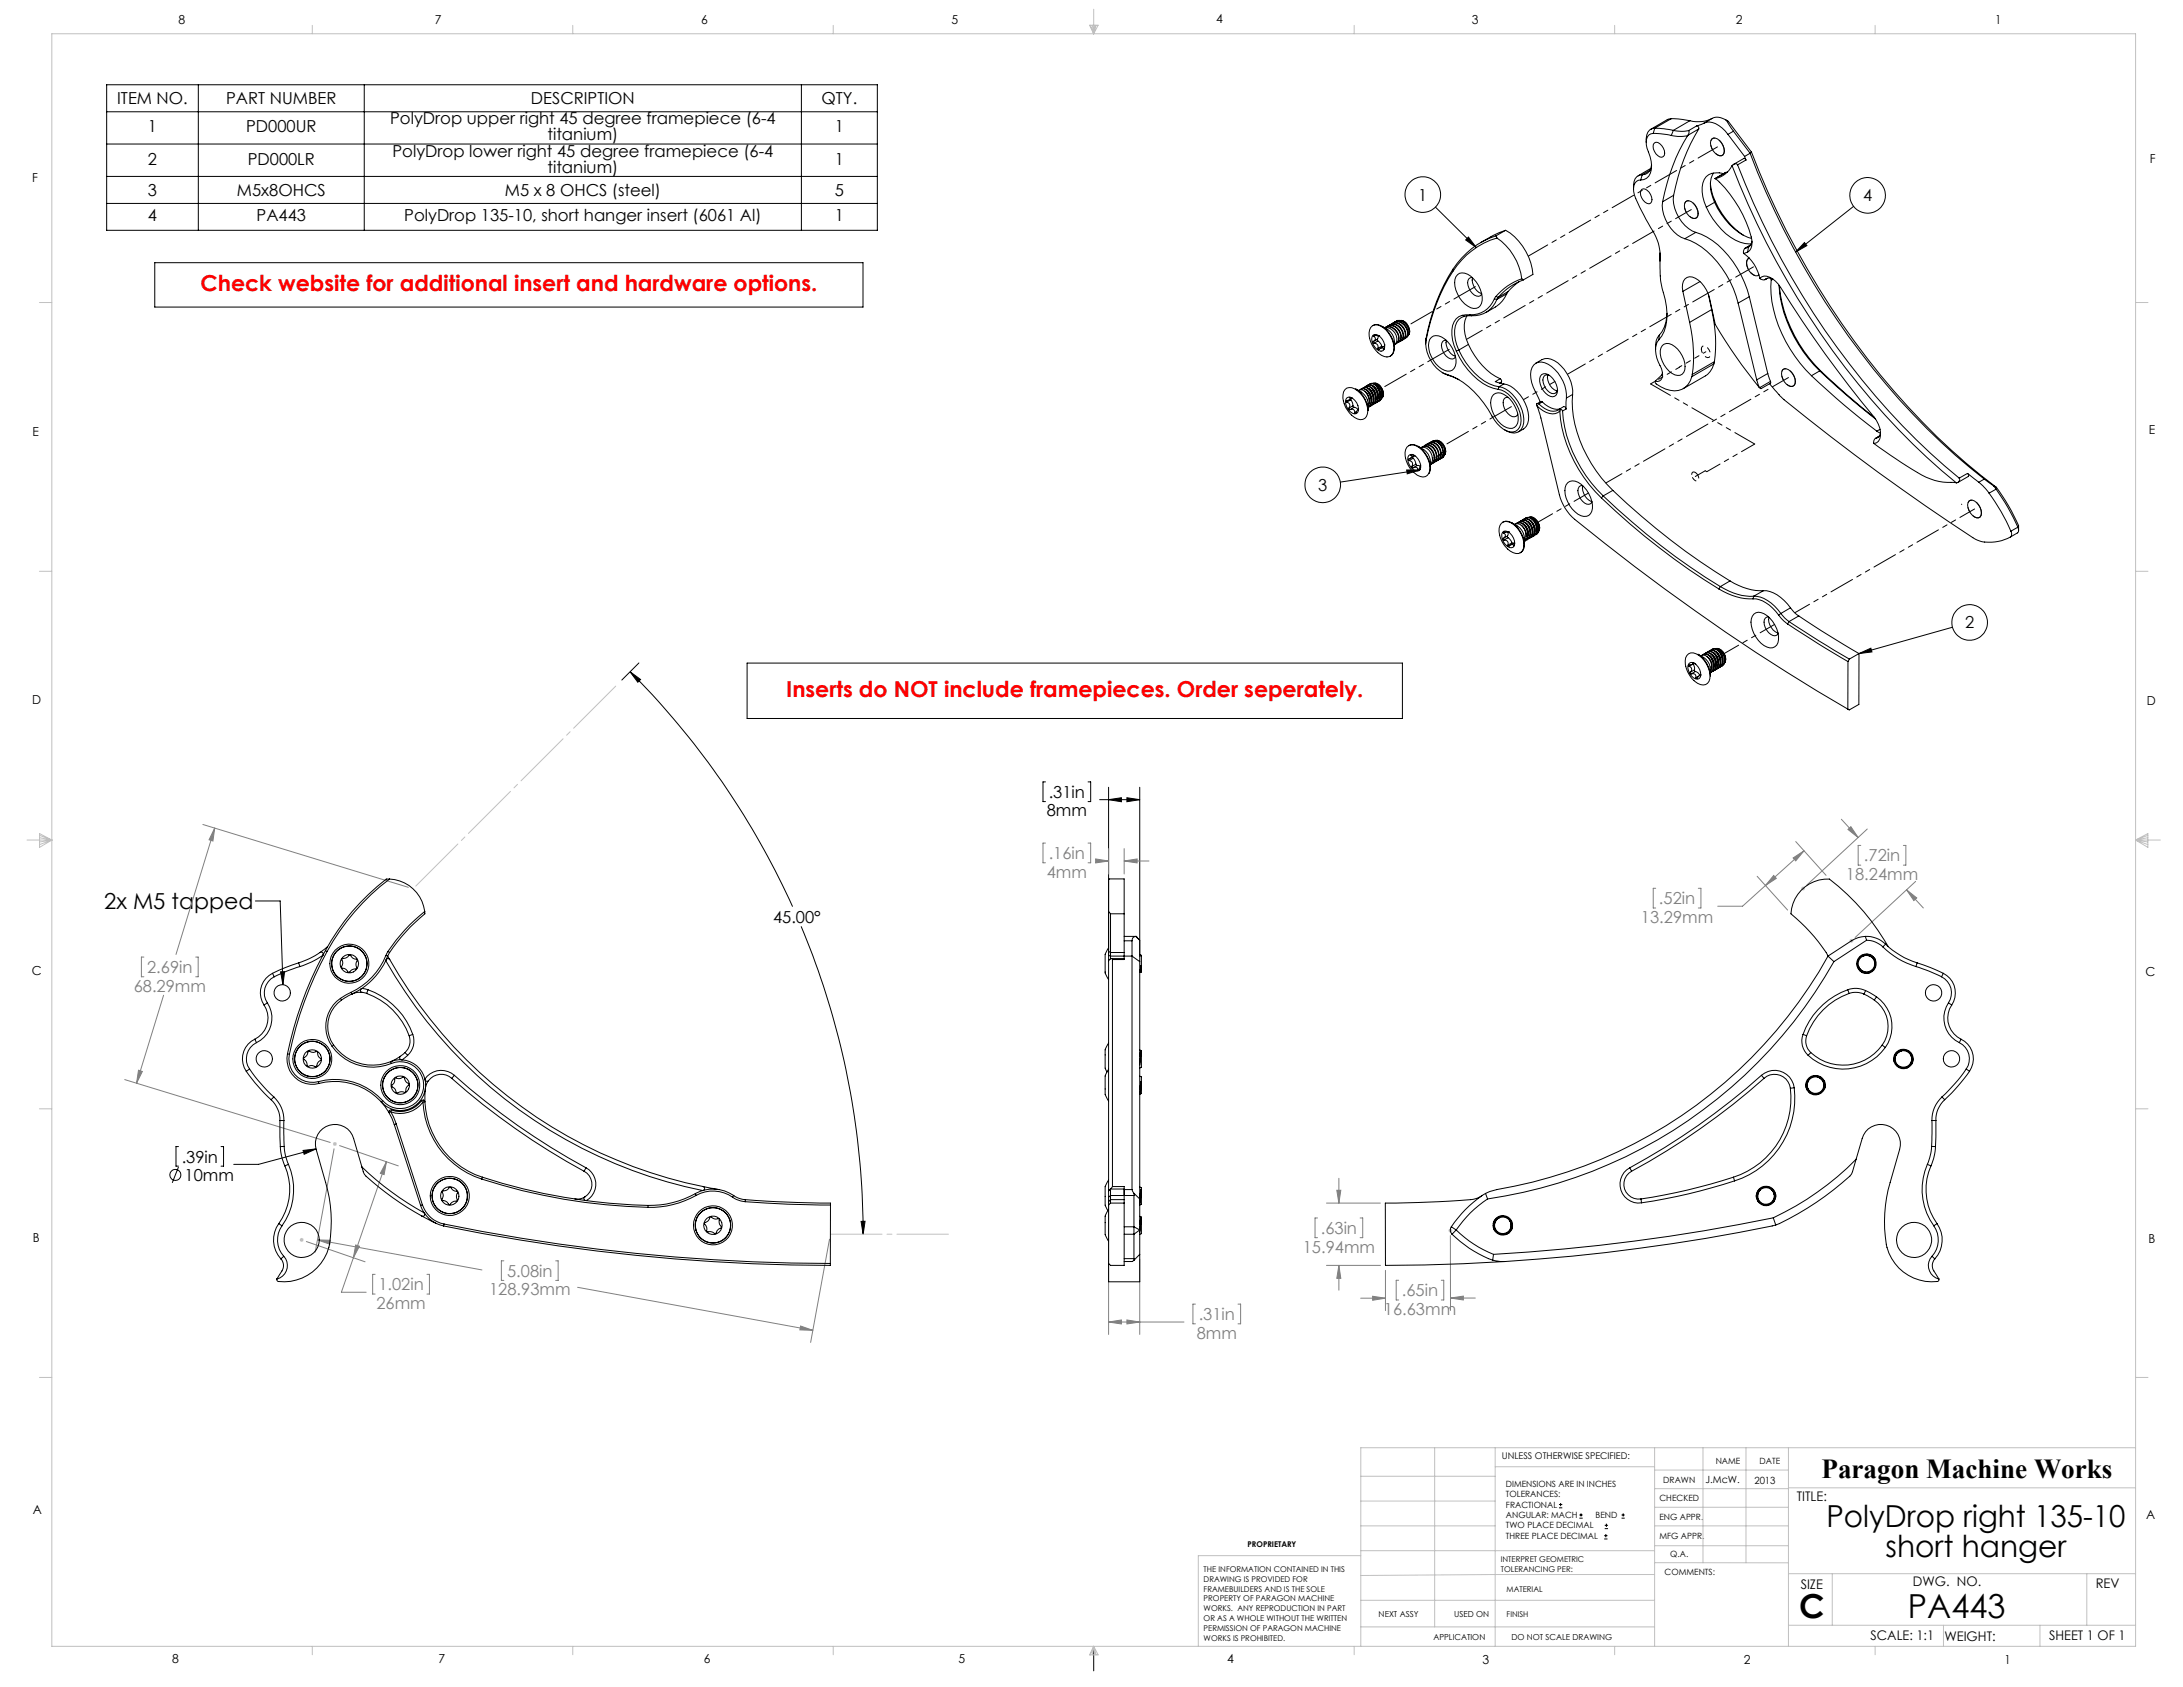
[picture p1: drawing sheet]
<svg xmlns="http://www.w3.org/2000/svg" width="559mm" height="432mm" viewBox="0 0 559 432" stroke-linecap="round" stroke-linejoin="round" font-family="sans-serif">
<defs><g id="words">
<g font-size="8.5">
<text x="460.5" y="414.3">C</text>
<text x="488.4" y="414.3">PA443</text>
</g>
<g font-size="7.8">
<text x="467.5" y="390.8">PolyDrop right 135-10</text>
<text x="482.7" y="398.5">short hanger</text>
</g>
<text font-size="7" x="466.3" y="378.4">Paragon Machine Works</text>
<g font-size="5.6" fill="#f00">
<text x="51.4" y="74.5">Check website for additional insert and hardware options.</text>
<text x="201.3" y="178.4">Inserts do NOT include framepieces. Order seperately.</text>
</g>
<text font-size="5.6" x="26.7" y="232.7">2x M5 tapped</text>
<g font-size="4.2">
<text x="30" y="26.7">ITEM NO.</text>
<text x="57.9" y="26.7">PART NUMBER</text>
<text x="135.9" y="26.7">DESCRIPTION</text>
<text x="210.3" y="26.7">QTY.</text>
<text x="37.9" y="33.9">1</text>
<text x="63" y="33.9">PD000UR</text>
<text x="99.9" y="31.8">PolyDrop upper right 45 degree framepiece (6-4</text>
<text x="140.1" y="35.9">titanium)</text>
<text x="213.7" y="33.9">1</text>
<text x="100.5" y="40.1">PolyDrop lower right 45 degree framepiece (6-4</text>
<text x="37.9" y="42.1">2</text>
<text x="63.4" y="42.1">PD000LR</text>
<text x="140.1" y="44.2">titanium)</text>
<text x="213.7" y="42.1">1</text>
<text x="37.9" y="50.1">3</text>
<text x="60.7" y="50.1">M5x8OHCS</text>
<text x="129.2" y="50.1">M5 x 8 OHCS (steel)</text>
<text x="213.7" y="50.1">5</text>
<text x="363" y="51.3">1</text>
<text x="476.9" y="51.5">4</text>
<text x="37.9" y="56.6">4</text>
<text x="65.7" y="56.6">PA443</text>
<text x="103.5" y="56.6">PolyDrop 135-10, short hanger insert (6061 Al)</text>
<text x="213.7" y="56.6">1</text>
<text x="337.4" y="125.6">3</text>
<text x="503" y="160.8">2</text>
<text x="268" y="209">8mm</text>
<text x="268.5" y="204.2">.31in</text>
<text x="197.9" y="236.2">45.00°</text>
<text x="46.5" y="297.6">.39in</text>
<text x="47.2" y="302.3">10mm</text>
</g>
<g font-size="4.2" fill="#808080">
<text x="268.5" y="219.9">.16in</text>
<text x="477.1" y="220.5">.72in</text>
<text x="268" y="224.7">4mm</text>
<text x="472.5" y="225.2">18.24mm</text>
<text x="424.7" y="231.5">.52in</text>
<text x="420.1" y="236.2">13.29mm</text>
<text x="37.7" y="249.1">2.69in</text>
<text x="34.2" y="253.8">68.29mm</text>
<text x="338.1" y="315.8">.63in</text>
<text x="333.5" y="320.6">15.94mm</text>
<text x="129.8" y="326.8">5.08in</text>
<text x="96.4" y="335">26mm</text>
<text x="96.9" y="330.3">1.02in</text>
<text x="125.2" y="331.6">128.93mm</text>
<text x="358.9" y="331.8">.65in</text>
<text x="306.8" y="337.9">.31in</text>
<text x="354.3" y="336.5">16.63mm</text>
<text x="306.3" y="342.7">8mm</text>
</g>
<g font-size="3.4">
<text x="459.9" y="384.3">TITLE:</text>
<text x="460.9" y="406.6">SIZE</text>
<text x="489.6" y="406.1">DWG. NO.</text>
<text x="536.5" y="406.4">REV</text>
<text x="478.8" y="419.8">SCALE: 1:1</text>
<text x="497.7" y="419.9">WEIGHT:</text>
<text x="524.5" y="419.8">SHEET 1 OF 1</text>
</g>
<g font-size="3.2">
<text x="45.7" y="6.1">8</text>
<text x="111.3" y="6.1">7</text>
<text x="179.5" y="6.1">6</text>
<text x="243.5" y="6.1">5</text>
<text x="311.3" y="6">4</text>
<text x="376.8" y="6.1">3</text>
<text x="444.3" y="6.1">2</text>
<text x="510.7" y="6">1</text>
<text x="550.3" y="41.8">F</text>
<text x="8.2" y="46.6">F</text>
<text x="8.4" y="111.5">E</text>
<text x="550.1" y="111.2">E</text>
<text x="8.2" y="180.2">D</text>
<text x="549.6" y="180.4">D</text>
<text x="8.2" y="249.7">C</text>
<text x="549.2" y="249.9">C</text>
<text x="8.4" y="318">B</text>
<text x="550" y="318.2">B</text>
<text x="8.4" y="387.6">A</text>
<text x="549.4" y="388.7">A</text>
<text x="44.1" y="425.8">8</text>
<text x="112.2" y="425.8">7</text>
<text x="180.2" y="425.8">6</text>
<text x="245.3" y="425.7">5</text>
<text x="314.1" y="425.7">4</text>
<text x="379.5" y="425.8">3</text>
<text x="446.4" y="425.8">2</text>
<text x="513.1" y="425.8">1</text>
</g>
<g font-size="2.5">
<text x="436.6" y="379.6">J.McW.</text>
<text x="449.1" y="379.9">2013</text>
</g>
<text font-size="2.4" x="384.5" y="373.4">UNLESS OTHERWISE SPECIFIED:</text>
<g font-size="2.2">
<text x="439.2" y="374.8">NAME</text>
<text x="450.4" y="374.8">DATE</text>
<text x="385.5" y="380.6">DIMENSIONS ARE IN INCHES</text>
<text x="385.5" y="383.3">TOLERANCES:</text>
<text x="425.8" y="379.5">DRAWN</text>
<text x="385.5" y="385.9">FRACTIONAL</text>
<text x="385.5" y="388.6">ANGULAR: MACH</text>
<text x="408.4" y="388.6">BEND</text>
<text x="424.8" y="389">ENG APPR.</text>
<text x="424.8" y="384.2">CHECKED</text>
<text x="385.5" y="391.2">TWO PLACE DECIMAL</text>
<text x="385.5" y="393.9">THREE PLACE DECIMAL</text>
<text x="424.8" y="393.8">MFG APPR.</text>
<text x="427.5" y="398.6">Q.A.</text>
<text x="426.1" y="403">COMMENTS:</text>
</g>
<g font-size="2.1">
<text x="352.9" y="413.9">NEXT ASSY</text>
<text x="372.3" y="413.9">USED ON</text>
<text x="366.9" y="419.7">APPLICATION</text>
<text x="386.9" y="419.7">DO NOT SCALE DRAWING</text>
</g>
<g font-size="2">
<text x="319.4" y="395.9">PROPRIETARY</text>
<text x="384.2" y="399.8">INTERPRET GEOMETRIC</text>
<text x="308.1" y="402.3">THE INFORMATION CONTAINED IN THIS</text>
<text x="308.1" y="404.8">DRAWING IS PROVIDED FOR</text>
<text x="308.1" y="407.4">FRAMEBUILDERS AND IS THE SOLE</text>
<text x="384.2" y="402.3">TOLERANCING PER:</text>
<text x="385.6" y="407.4">MATERIAL</text>
<text x="308.1" y="409.9">PROPERTY OF PARAGON MACHINE</text>
<text x="308.1" y="412.4">WORKS. ANY REPRODUCTION IN PART</text>
<text x="385.7" y="413.9">FINISH</text>
<text x="308.1" y="414.9">OR AS A WHOLE WITHOUT THE WRITTEN</text>
<text x="308.1" y="417.5">PERMISSION OF PARAGON MACHINE</text>
<text x="308.1" y="420">WORKS IS PROHIBITED.</text>
</g>
</g></defs>
<g fill="none" stroke="#000" stroke-width=".26">
<path d="M27.3 21.7h197.3v37.2h-197.3zM27.3 36.9h197.3M27.3 28.6h197.3M50.8 21.7v37.2M93.2 21.7v37.2M205.1 21.7v37.2M27.3 45.2h197.3M27.3 52.1h197.3M367.5 53l10.4 10.4M474.5 52.8l-14.9 11.7M39.6 67.2h181.3v11.4h-181.3zM375.9 60.7l2 2.7-2.7-2z"/>
<path d="M461.9 62.1l.6 .8-2.9 1.6zM360.1 120.3h3.3l-3.2 1zM363.4 120.3l-20.3 3.1M161.3 171.9l2.7 2-.7 .7zM161.3 171.9a202.1 202.1 0 0 1 41.6 60.2M163.5 169.7l-4.3 4.4M191.2 169.7h167.8v14.2h-167.8zM475.9 167.3l3-1.4 .3 1zM499.8 160.5l-23.9 6.8M267.6 200.1h-.6v5.1h.6M278.5 200.1h.7v5.1h-.7M281.5 204.7h10.2"/>
<path d="M283.8 204.7l3.3-.5v1zM283.8 201.5v43.1M288.5 204.2l3.2 .5-3.2 .5zM291.7 201.5v43.4M65.4 230.6h6.3l.7 21.4M205.1 237.1a204.4 204.4 0 0 1 15.8 78.8M71.8 248.7h1l-.4 3.3zM45.7 298.7l-1.6 4.1M45.7 293.5h-.7v5h.7M56.6 293.5h.6v5h-.6M77.6 294.5l3.3-.4-3 1.4zM80.9 294.1l-14.7 3.9h-6.4"/>
<path d="M220.4 312.6h1l-.5 3.3zM399.1 385.9h.8M399.1 385.1h.8M399.5 384.7v.8M404.3 388.6h.8M404.3 387.8h.8M404.7 387.3v.9M410.6 393.9h.9M410.6 393.1h.9M410.8 391.3h.8M410.8 390.4h.8M411.1 392.6v.9"/>
<path d="M411.2 390v.8M415.1 388.6h.8M415.1 387.8h.8M415.5 387.3v.9M280 421.4v6.3"/>
<circle cx="364.2" cy="49.8" r="4.6"/>
<circle cx="478.1" cy="50" r="4.5"/>
<circle cx="338.6" cy="124.1" r="4.6"/>
<circle cx="504.2" cy="159.3" r="4.6"/>
<circle cx="44.9" cy="300.7" r="1.41"/>
</g>
<g fill="none" stroke="#808080" stroke-width=".26">
<path d="M51.9 211l52.6 16.1M55 211.9l-10 32.4M55 211.9l-.5 3.4-1-.4zM267.6 215.8h-.6v5h.6M278.5 215.8h.7v5h-.7M280.5 219.9l3.3 .5-3.3 .5zM283.8 217.2v6.5M287.8 217.2v6.5M459 219.6l2.8-1.8-2.1 2.5zM459.7 215.4l7.7 8.6M461.8 217.8l-15.7 14.2h-6.4M471.3 209.7l4.4 4.7"/>
<path d="M473 212.3l.8-.7 1.9 2.8zM476.3 216.4h-.6v5h.6M478 212.2l-15.5 14.4M487.2 216.4h.7v5h-.7M281.5 220.4h2.3M287.8 220.4h6.3M287.8 220.4l3.3-.5v1zM423.8 227.4h-.6v5h.6M434.7 227.4h.7v5h-.7M449.8 224.3l7.8 8.6M454 224.1l.7 .7-2.8 1.9zM488 227.8l2.6 2-.7 .7z"/>
<path d="M488 227.8l4.3 4.6M490.4 225.6l-15.5 14.4M36.8 245h-.6v5h.6M41.9 254.7l-6.9 22.5M50.1 245h.6v5h-.6M31.9 276.3l52.6 16.1M35.5 273.9l.9 .3-1.4 3zM85.5 294l-4.8 26.5M86.9 293.2l15.1 5.2M98.9 297.4l-.6 3.2-.9-.3zM98.9 297.4l-11.5 33.4h6.3M78.4 317.8l15.1 5.2"/>
<path d="M81.2 317.4l42.2 7.6M81.2 317.4l3.4 .1-.2 1zM91.1 318.7l.9 .3-1.5 2.9zM212.3 317.2l-4.8 26.4M283.8 306.8v34.8M337.3 311.7h-.7v5.1h.7M339.5 307.9h13.8M342.2 304.7h1l-.5 3.2zM342.7 301.6v6.3M348.2 311.7h.6v5.1h-.6M371.3 316.3v19.1M96 326.2h-.6v5h.6"/>
<path d="M109.3 326.2h.6v5h-.6M129 322.7h-.7v5h.7M142.2 322.7h.7v5h-.7M147.8 329.5l60.3 11M204.9 339.4l3.2 1.1-3.3-.1zM283.8 338.4h19.3M283.8 338.4l3.3-.5v1zM288.5 337.9l3.2 .5-3.2 .5zM291.7 322.3v19.3M306 333.8h-.6v5h.6M316.9 333.8h.7v5h-.7M339.5 323.9h13.9"/>
<path d="M342.7 323.9v6.3M342.7 323.9l.5 3.3h-1zM348.3 332.3h6.3M351.4 331.8l3.2 .5-3.2 .5zM354.6 325.2v10.3M358 327.7h-.6v5h.6M368.9 327.7h.7v5h-.7M371.3 332.2l3.3-.4v.9zM371.3 332.2h6.3"/>
</g>
<g fill="none" stroke="#c0c0c0" stroke-width=".26">
<path d="M13.3 8.6h533.4v412.8h-533.4zM79.9 6.5v2.1M146.6 6.5v2.1M213.3 6.5v2.1M278.9 6.5h2.2l-1.1 2.1zM279.1 6.5l.9 2.1M279.6 6.5l.4 2.1M280 2.4v6.2M280.3 6.5l-.3 2.1M280.6 6.5l-.6 2.1M346.6 6.5v2.1M413.3 6.5v2.1"/>
<path d="M480 6.5v2.1M10.1 77.4h3.2M546.7 77.4h3.1M10.1 146.2h3.2M546.7 146.2h3.1M6.9 215h6.4M10.1 213.4l3.2 1.6-3.2 1.9zM10.1 213.8l3.2 1.2M10.1 214.4l3.2 .6M13.3 215l-3.2 1.2M13.3 215l-3.2 .5M546.7 215h6.3"/>
<path d="M546.7 215l3.1 .5M546.7 215l3.1 1.2M546.7 215l3.1-1.6v3.5zM549.8 214.4l-3.1 .6M549.8 213.8l-3.1 1.2M461 227.4h1M461.2 227.1l.7 .7M461.5 226.9v1M461.9 227.1l-.7 .7M473.4 240.8h1.1M473.6 240.5l.7 .7M473.9 240.3v1"/>
<path d="M474.3 240.5l-.7 .7M10.1 283.8h3.2M85.2 292.8h1M85.4 292.5l.7 .7M85.7 292.3v1M86.1 292.5l-.7 .7M546.7 283.8h3.1M76.7 317.4h1M76.9 317l.7 .7M77.2 316.9v1M77.6 317l-.7 .7M370.8 315h1"/>
<path d="M370.9 314.6l.7 .7M371.3 314.5v1M371.6 314.6l-.7 .7M10.1 352.6h3.2M546.7 352.6h3.1M348.3 377.9h34.4M367.2 370.6v45.8M382.7 370.6v50.8M382.7 375.4h40.8M423.5 370.6v50.8M423.5 376.3h34.3M435.9 370.6v29.4"/>
<path d="M446.9 370.6v29.4M457.8 370.6v50.8M546.7 370.6h-198.4v50.8M348.3 396.9h75.2M348.3 390.6h34.4M348.3 384.2h34.4M348.3 398.2h-41.6v23.2M423.5 385.8h34.3M423.5 381h34.3M423.5 400h34.3M423.5 390.6h34.3M423.5 395.6h34.3"/>
<path d="M457.8 380.8h88.9M348.3 416.4h75.2M348.3 409.6h75.2M423.5 403h-40.8l-34.4 .3M457.8 416h88.9M457.8 402.8h88.9M469 402.8v13.2M497.5 416v5.4M522.2 416v5.4M534.2 402.8v13.2M79.9 421.4v2.1M146.6 421.4v2.1"/>
<path d="M213.3 421.4v2.1M280 421.4l1.1 2.2h-2.2zM280 421.4l.6 2.2M280 421.4l-.9 2.2M280 421.4l-.4 2.2M280 421.4l.3 2.2M346.6 421.4v2.1M413.3 421.4v2.1M480 421.4v2.1"/>
</g>
<path d="M212.6 315.9h30.2" fill="none" stroke="#c0c0c0" stroke-width=".26" stroke-dasharray="15.2 1.3 1.3 1.3" stroke-dashoffset="2"/>
<path d="M105.7 227.5l52.6-52.6" fill="none" stroke="#c0c0c0" stroke-width=".26" stroke-dasharray="15.2 1.3 1.3 1.3" stroke-dashoffset="-1"/>
<g fill="#000">
<path d="M71.8 248.7h1l-.4 3.3z"/>
<path d="M461.9 62.1l.6 .8-2.9 1.6zM475.9 167.3l3-1.4 .3 1zM360.1 120.3h3.3l-3.2 1zM375.9 60.7l2 2.7-2.7-2z"/>
<path d="M220.4 312.6h1l-.5 3.3zM161.3 171.9l2.7 2-.7 .7z"/>
</g>
<path d="M81.2 317.4l3.4 .1-.2 1zM204.9 339.4l3.2 1.1-3.3-.1zM35.5 273.9l.9 .3-1.4 3zM55 211.9l-.5 3.4-1-.4zM98.9 297.4l-.6 3.2-.9-.3zM91.1 318.7l.9 .3-1.5 2.9zM371.3 332.2l3.3-.4v.9zM351.4 331.8l3.2 .5-3.2 .5zM473 212.3l.8-.7 1.9 2.8zM488 227.8l2.6 2-.7 .7z" fill="#808080"/>
<path d="M77.6 294.5l.3 1 3-1.4zM283.8 204.7l3.3-.5v1zM288.5 204.2l3.2 .5-3.2 .5z" fill="#000"/>
<path d="M280.5 219.9l3.3 .5-3.3 .5zM287.8 220.4l3.3-.5v1zM283.8 338.4l3.3-.5v1zM288.5 337.9l3.2 .5-3.2 .5zM342.2 304.7h1l-.5 3.2zM342.7 323.9l.5 3.3h-1zM454 224.1l.7 .7-2.8 1.9zM459 219.6l2.8-1.8-2.1 2.5z" fill="#808080"/>
<g fill="none" stroke="#000" stroke-width=".26">
<path d="M423.2 34.1a2.18 2.18 0 0 0-1.8 3l.2 .9a8.7 8.7 0 0 1 .9 6.3 2.51 2.51 0 0 1-2.5 1.8M423.2 34.1l4.6 .6M423.5 36.6a1.38 1.38 0 0 1 1.9 .7 2.27 2.27 0 0 1 .4 2.8 1.4 1.4 0 0 1-1.9-.7 2.33 2.33 0 0 1-.4-2.8zM423.6 32.8l2.3 .1 2.4 .5M423.6 32.8a2.46 2.46 0 0 0-2.2 2.8v.8M423.6 32.8l-.4 1.3M427.8 34.7a10.4 10.4 0 0 0 4.2 0M427.8 30.4l4.8 .5M427.8 30.4l-1 .2-4.2 2.5M427.8 30.4l-4.2 2.4M428.3 33.4a9 9 0 0 0 3.9 0M428.3 33.4l-.5 1.3"/>
<path d="M432 34.7a50.8 50.8 0 0 0-6.4 16.9M432 34.6v.1M432.2 33.4a.9 .9 0 0 1-.2 1.2M432.6 30.9l-4.3 2.5M434.3 32.2a.63 .63 0 0 1 .5 .8M434.3 32.2l-2.1 1.2M434.8 33a51 51 0 0 0-6.4 17M434.8 33l-2.8 1.6M436.2 31.5l-1.9 .7M436.2 31.5a4.3 4.3 0 0 1 4.6 1.2l1.5 1.7M438.2 35.6a1.4 1.4 0 0 1 2 .4 3.1 3.1 0 0 1 .8 3.7 2.19 2.19 0 0 1-2.8-1.7 2.16 2.16 0 0 1 0-2.4zM438.3 30.3a3.5 3.5 0 0 1 3.6 .5"/>
<path d="M438.3 30.3a8 8 0 0 1-5.7 .6M438.3 30.3l-2.1 1.2M441.7 30.7l.6 .3M441.9 30.8l1.8 2.8M441.9 30.8l.5 .3 5.9 7.8M442.3 34.4l4.3 5.6M443.7 33.6l-1.4 .8M443.7 33.6l4.3 5.6M448 39.2a199.1 199.1 0 0 0 52.5 77.3l7.4 6.1M448 39.2l-1.4 .8M448.3 38.9a201 201 0 0 0 55 79.7l7.7 6.1M448.3 38.9l-.3 .3"/>
<path d="M385.4 58.9a14.7 14.7 0 0 1 7 11.3l-2.5 1.4M385.4 58.9a28.9 28.9 0 0 0-6.4 3.2M385.4 58.9l-2.5 1.5M420 46.1a2.17 2.17 0 0 0-1.8 2.9 47.7 47.7 0 0 0 4.9 10.2 11.2 11.2 0 0 1 1.8 6M420.3 48.5a2.19 2.19 0 0 1 2.5 1.9 1.2 1.2 0 0 1-.7 1.8 2.85 2.85 0 0 1-2.1-3.3zM420.4 44.7a2.41 2.41 0 0 0-2.3 2.9v.8M420.4 44.7l-.4 1.4M422.3 43.6l-1.9 1.1M422.6 43.1l-3.3 1.9M422.8 42.1a2.47 2.47 0 0 1-2.4 2.6M425.6 51.6a9.5 9.5 0 0 0 5.7 9.5M428.4 50a9.5 9.5 0 0 0 5.7 9.5"/>
<path d="M428.4 50l-2.8 1.6M431.5 51.6a1.4 1.4 0 0 1 2 .4 3.1 3.1 0 0 1 .8 3.7 2.19 2.19 0 0 1-2.8-1.7 2.36 2.36 0 0 1 0-2.4zM434.1 59.5a19.6 19.6 0 0 1 10.6 9.2 27 27 0 0 1 3.1 7.3M434.1 59.5l-2.8 1.6M436.8 53a17 17 0 0 0 8.7 9l1.2 .3 1.6 .1M437.8 46.8a11.9 11.9 0 0 0 1.2 4.7M438.6 44.3a6.9 6.9 0 0 0-.2 6.2l.5 1.3M438.9 51.8a17.3 17.3 0 0 0 8.6 9l.8 .2M438.9 51.8l-2.1 1.2M439 45.7h.1M439 51.5a20.5 20.5 0 0 0 7.3 8.7M439 51.5l-.1 .3"/>
<path d="M439.1 45.7l.1 .1a28.2 28.2 0 0 1 9.3 16.1l-.1 1.2a2.13 2.13 0 0 1-1 1.4M441.1 44.5l-.6-.2a4 4 0 0 0-4.8 4.8l.5 2.6 .6 1.3M441.8 44.1l-2.8 1.6M442.2 44l-.4 .1M443.4 42.4a200.5 200.5 0 0 0 53.6 78l3.8 3.2M443.4 42.4a6.3 6.3 0 0 1-4.3 3.3M444.8 42.2a198.3 198.3 0 0 0 53 77.1l3.7 3.1M444.8 42.2l-.6-.3-.8 .5M446.6 40l.3 1M446.9 41l-.5-.5-2.6 1.6M446.9 41l-2.1 1.2M371.9 69.5a50 50 0 0 0-6.8 17.6"/>
<path d="M371.9 68.9a50.1 50.1 0 0 0-6.8 17.7M371.9 68.9v.6M373.1 70.3a3 3 0 0 1 4.1 1.1 7.1 7.1 0 0 1 2 6.2 2.12 2.12 0 0 1-3.5 .8 7.6 7.6 0 0 1-3.3-6.9zM376.9 71a1.32 1.32 0 0 0-1.1 2.1 3.3 3.3 0 0 0 2.7 2.7l.4-.1 .4-.5M376.9 71.1a3.7 3.7 0 0 0 2.4 4M382.5 76.5a6.3 6.3 0 0 1-6.3 4.1M382.5 76.5l.7 .1M382.9 75.9l-.4 .6M382.9 75.9l.6 .2M382.9 60.4a20.6 20.6 0 0 0-11 8.5M382.9 60.4l.3 .5M383.2 60.9a15.1 15.1 0 0 1 6.3 10.5"/>
<path d="M383.2 60.9a20.3 20.3 0 0 0-11.3 8.6M383.2 76.6a6.4 6.4 0 0 1-6.5 4.2M383.5 76.1l-.3 .5M385.7 75.2a9.3 9.3 0 0 1-5.3 4.8M385.7 75.2l-2.5 1.4M386 74.6l-.3 .6M386 74.6l-2.5 1.5M388.8 72.1l-2.8 2.5M389.5 71.4a15.2 15.2 0 0 0-6.6 4.5M389.5 71.4l.4 .2M389.9 71.6a15.4 15.4 0 0 0-6.4 4.5M424.9 65.2a28.6 28.6 0 0 0 .9 9.6 14.3 14.3 0 0 1-.4 11.2l-.8 1"/>
<path d="M424.9 64.7v2.2M424.9 64.9v.3M430.8 74.6a3.2 3.2 0 0 1 1-3.6 4.1 4.1 0 0 1 4.4 2.3l.6 .9 .8 2 1.5 6.8a131.3 131.3 0 0 0 11.2 16.2M430.8 74.6l1.7 7.9M431.3 61.1a19.9 19.9 0 0 1 10.6 9.2 25.4 25.4 0 0 1 3 7.3M435.2 72.1l-4.4 2.5M437.3 75.4l.8 3.8M438.1 79.2a36.3 36.3 0 0 1 .8 13.4M438.1 79.2l-5.6 3.3M444.9 77.6l4.8 19.6M446.3 64.9a10.1 10.1 0 0 1 4.2 6.3M446.7 63.5l1.4-.8-1.3 .8"/>
<path d="M446.8 63.5a1.2 1.2 0 0 0-.5 1.4M447.4 64.5l-1.1 .4M447.6 63.2l-.8 .3M447.6 63.2l-.2 1.3M447.7 63.1l-.1 .1M447.8 66.1a1.42 1.42 0 0 0-.7 1.9 3 3 0 0 0 2.8 2.6l.4-.2M447.8 76l4.7 19.6M447.8 76l-2.9 1.6M448.5 61.7l-.4 1.1-.5 .4M450.5 71.2a2.31 2.31 0 0 1 3.2 .2l1.5 1.3a322.7 322.7 0 0 0 25.1 34.8 5.1 5.1 0 0 1 .5 5.5l-.5 .3-.6 .2M450.5 71.2a1.15 1.15 0 0 0 1.3 .3M451.8 71.5a1.7 1.7 0 0 1 2-.1l-.4 .2"/>
<path d="M451.8 71.5l.6-.3-.6 .4M453.4 71.6h.1M453.4 71.6a30.9 30.9 0 0 0 7.4 21.4l2.9 3.2M453.5 71.3l-.1 .3M455.4 73a34.1 34.1 0 0 0 10.4 21.9M455.5 73.1a36 36 0 0 0 10.8 22.1M344.3 99.7a2.2 2.2 0 0 1 3.2 .3 6.1 6.1 0 0 1 2.3 6.6 1.95 1.95 0 0 1-3.1 .3 7.4 7.4 0 0 1-2.7-3.7v-.2a4 4 0 0 1 .3-3.3zM347 99.6a4.7 4.7 0 0 1 3.2 5.5 7 7 0 0 0-3.2-5.5zM347.9 99.9h-.2M347.9 99.9a2.2 2.2 0 0 1 2.5 2.2l.1 .8-.3 1.1M348.1 99.8a1.35 1.35 0 0 1 2.2 .7 2.71 2.71 0 0 1-.1 3.7M348.3 99.6a1.69 1.69 0 0 1 2.4 1.3 2.51 2.51 0 0 1-.4 3.4"/>
<path d="M348.7 99.5a1.35 1.35 0 0 1 2.2 .7 3.3 3.3 0 0 1 .1 3.6l-.5 .2M349 99.2l-.1 .1M349 99.2a2.2 2.2 0 0 1 2.5 2.2 2.19 2.19 0 0 1-.7 2.5M349.2 99.1a1.39 1.39 0 0 1 2.2 .8 2.54 2.54 0 0 1-.3 3.8M349.6 98.9l-.1 .1M349.6 98.9a1.49 1.49 0 0 1 2 .9 2.83 2.83 0 0 1-.2 3.8M349.8 98.8a1.4 1.4 0 0 1 2.2 .8 3.3 3.3 0 0 1 .1 3.6l-.5 .2M349.8 99.8l.2 .1a3.1 3.1 0 0 1 1 3.1M350 98.6a1.69 1.69 0 0 1 2.4 1.3 2.47 2.47 0 0 1-.4 3.4M350.4 98.5a1.35 1.35 0 0 1 2.2 .7 3.3 3.3 0 0 1 .1 3.6l-.5 .3M350.4 99.4a3.1 3.1 0 0 1 1.2 3.3M350.6 98.3a1.69 1.69 0 0 1 2.4 1.3 2.71 2.71 0 0 1-.4 3.3"/>
<path d="M350.9 83.8a1.77 1.77 0 0 1 2.4-.4 6.7 6.7 0 0 1 3.5 6.3 1.88 1.88 0 0 1-1.2 1.6 1.88 1.88 0 0 1-2-.4 6.7 6.7 0 0 1-3-6.5zM351 99.1a3.1 3.1 0 0 1 1.2 3.3M351.3 98.1a2.42 2.42 0 0 1 2.4 2.5M351.3 83.4a2.17 2.17 0 0 1 2.8 .3 6.3 6.3 0 0 1 2.6 6.6l-.9 .9M351.4 85.8a2.16 2.16 0 0 1 2.8 1.8 1.85 1.85 0 0 1-.2 2.2 2.52 2.52 0 0 1-2.7-2.2l-.2-.7zM351.5 87.4l-.1 .3 .3 .1M351.5 98.8a3.1 3.1 0 0 1 1.2 3.3M351.6 86.1l.4 .3 .1 .3-.6 .7M351.6 98.1a2.69 2.69 0 0 1 2.2 3.7 2.26 2.26 0 0 0 0-2.1M351.7 87.8a.97 .97 0 0 1 1 1.4M352 85.9l-.4 .2M352.1 98.5a3.1 3.1 0 0 1 1.2 3.2"/>
<path d="M352.6 86.8l.1 .5M352.6 86.8l-1.1 .6M352.7 89.2l.1 .3 1-.5 .3 .4M352.7 87.3l.7 .7 .3 .6M352.7 87.3l-1 .5M352.7 85.9l-.1 .9M352.9 85.9h-1.3v.2M352.9 85.9h.1M353.7 88.6l.2 .3M353.7 88.6l-1 .6M353.7 83.5a4.7 4.7 0 0 1 3.2 5.5M353.8 99.7l-.8-1.1a3.3 3.3 0 0 1 .8 3.1"/>
<path d="M353.8 99.7l.2 .7-.1 1M354.3 89.3l-.2 .1M354.4 88.6l-1 .5M354.5 88.2l-.4 1.2M354.5 83.9a2.23 2.23 0 0 1 3.1 1.3 1.84 1.84 0 0 1-.5 2.9M354.5 83.9a2.85 2.85 0 0 1 2.8 4l-.4 .3M354.8 83.7a2.43 2.43 0 0 1 3.2 1.8 1.71 1.71 0 0 1-.7 2.5M354.8 83.7l-.2 .1M354.9 83.7a2.16 2.16 0 0 1 3.3 1.2 2.05 2.05 0 0 1-.3 2.8l.1-.1M355.2 83.5a2.11 2.11 0 0 1 2.9 1 2.02 2.02 0 0 1-.1 3.1M355.5 83.4a2.11 2.11 0 0 1 3.3 1.2 2.05 2.05 0 0 1-.3 2.7h.1M355.8 83.1a2.03 2.03 0 0 1 2.9 1.1 2.02 2.02 0 0 1-.1 3"/>
<path d="M356 83.1a2.12 2.12 0 0 1 3.3 1.1 2.04 2.04 0 0 1-.3 2.8M356.3 82.8a2.11 2.11 0 0 1 3 1 2.05 2.05 0 0 1-.1 3.1M356.6 82.8a2.16 2.16 0 0 1 3.3 1.1 2.05 2.05 0 0 1-.3 2.8M356.9 82.5a2.11 2.11 0 0 1 2.9 1 2.57 2.57 0 0 1 .3 2.8M357.8 82l-.6 .4M357.8 82a2.96 2.96 0 0 1 2.6 4l-.3 .3M357.8 82l-.3 .2M358 82l1.1 .2 .8 .5-.7-.5-.6-.2a2.78 2.78 0 0 1 2 3.5M359.2 87h-.2M360.1 86.3l-.5 .4M360.6 85.5l.2-.2-.2 .3M360.6 85.6l-.1 .3"/>
<path d="M365.1 87.1a8.8 8.8 0 0 0 5.2 8.7M365.1 86.6l-.2 1.4M365.1 86.6v.5M366.4 86.4a3 3 0 0 1 4.1 1 7.2 7.2 0 0 1 2 6.3 2.12 2.12 0 0 1-3.5 .7 7.5 7.5 0 0 1-3.2-6.8l.2-.7zM369.2 95.4l1.5 .7M370.2 87.1a1.32 1.32 0 0 0-1.1 2 3.3 3.3 0 0 0 2.7 2.8l.4-.1 .4-.5M370.2 87.1a3.7 3.7 0 0 0 2.4 4.1M370.3 95.8a20.7 20.7 0 0 1 11.6 10.7 7.5 7.5 0 0 0 4.6 4.1 2.49 2.49 0 0 0 2.9-2.9 9.1 9.1 0 0 0-5.1-7.9l-.8-.1M370.3 95.8l.4 .3M370.7 96.1l2.8 1.1M372.8 89.9a17.3 17.3 0 0 0 9.4 9.5l1.3 .3M373.4 89.6a16.7 16.7 0 0 0 9.1 9.1l1.2 .3"/>
<path d="M373.4 89.6l-.6 .3M374.3 80.7a4.2 4.2 0 0 0-2.6 5l.1 1.4 1 2.8M374.3 80.7l.5 .3M374.8 81a4 4 0 0 0-2.4 4.7l.5 2.6 .5 1.3M375.5 80.9a7.7 7.7 0 0 0 .4 7.3M375.9 88.2a17.6 17.6 0 0 0 8.1 8.7M375.9 88.2l-2.5 1.4M376.2 80.6l-1.9 .1M376.2 80.6l.5 .2M376.7 80.8l-1.9 .2M383.7 99a8.8 8.8 0 0 1 6.2 7.2 3.7 3.7 0 0 1-1.6 4.5 3.8 3.8 0 0 1-3.2-.7M383.7 99l-.2 .7"/>
<path d="M384 96.9l-1.2 .8 2.2 .6M384 96.9l.4 .5-.1 .4M384.3 97.8l-.3 .3M384.3 97.8l-.4 .3M385 98.3a7.8 7.8 0 0 1 5.4 4.9 6.3 6.3 0 0 1 .3 5.9l-.5 .5-1.5 .9M385 98.3l-1.3 .7M393.1 93a4 4 0 0 1 5.7-.1 10.1 10.1 0 0 1 3.8 8.1M394.6 95.9a1.75 1.75 0 0 1 2.3 .4 4.8 4.8 0 0 1 1.7 4.3 1.37 1.37 0 0 1-2.4 .5 4.6 4.6 0 0 1-1.9-4.8zM396.2 96a3.8 3.8 0 0 0 2.4 4.1M396.6 96.1a1.12 1.12 0 0 0-1.2 0 1.12 1.12 0 0 0-.5 1.2 3.6 3.6 0 0 0 2.9 3.5 1.11 1.11 0 0 0 .9-1.1M424.6 87a6.1 6.1 0 0 0 .3 6.6 2.93 2.93 0 0 1-.1 3.9l-1.1 .1M424.7 85.8a4.4 4.4 0 0 0-.9 3.7"/>
<path d="M424.7 85.8l-.1 1.2M425.5 88.4a2.2 2.2 0 0 1 3.2 .3 6.1 6.1 0 0 1 2.3 6.6 1.92 1.92 0 0 1-3 .3 6.5 6.5 0 0 1-2.8-6.6zM425.6 95.4l-.1 .1a3.3 3.3 0 0 1-1.7 2l-.1 .1M426.7 80.2a8.7 8.7 0 0 1-2 5.6M432.5 82.5a37.3 37.3 0 0 1 .7 13.3M433.1 96.4a4.6 4.6 0 0 1-6.7 3.2 5.2 5.2 0 0 1-2.6-1.5l-.1-.5M433.2 95.8l-.1 .6M438.7 93.1a5 5 0 0 1-2.1 3.1l-5.7 3.3M438.7 93.1l-5.6 3.3M438.9 92.6l-.2 .5M438.9 92.6l-5.7 3.2M449.7 97.2l.6 2"/>
<path d="M450.3 99.2h.1M452.5 95.6l.7 2M452.5 95.6l-2.8 1.6M453 98.2l2.7 3.2a510.2 510.2 0 0 0 50.5 36.9 10.4 10.4 0 0 0 8.4-.9M453.2 97.6v.5l-2.4 1.4-.4-.3M453.2 97.6l-2.8 1.6M456.4 94.6a2.17 2.17 0 0 1 2.8 1.7 1.89 1.89 0 0 1-.4 2.6 3.1 3.1 0 0 1-2.4-4.3zM463.7 96.2a191.1 191.1 0 0 0 16.7 14.1M465.8 94.9l8.3 7.5 6 4.8M465.8 94.9l-2.1 1.3M465.8 94.9l.5 .3M466.3 95.2l6.2 5.7 7.4 6.1"/>
<path d="M344.8 102.9a.93 .93 0 0 1 .5 1.6M344.8 101.8a2.33 2.33 0 0 1 2.8 2 1.39 1.39 0 0 1-.9 2.1 3.3 3.3 0 0 1-2.2-3.7zM345.3 104.5v.2l.3 .1M345.4 101.8l.8 .2M345.4 101.8l.2 .3-.9 .5-.1 .2 .2 .1M345.5 101.7l-.1 .1M345.6 104.8l.5-.1a.69 .69 0 0 1 .7 .9M345.7 102.1l.1 .2M345.8 102.3l.4 .8 .1 .8M345.8 102.3l-1 .6M346.1 101.9l-.7 .4M346.3 103.9l.3 .3"/>
<path d="M346.3 103.9l-1 .6M346.6 104.2l1 .6-.7 1-.1-.2M346.6 104.2l-1 .6M347.2 105.3l-.4 .3M347.8 104.6l-.1 .2 .1-.1M349.3 100.1a3.1 3.1 0 0 1 1.2 3.3M352.6 102.9l-.1 .1M353.7 100.6a1.88 1.88 0 0 1-.6 2M353.7 100.6l.1 1.1M353.8 101.7l-.7 .9M360.1 114.5a2.11 2.11 0 0 1 3.2 0 6.3 6.3 0 0 1 2.5 6.6 2.17 2.17 0 0 1-3.7 0 6.4 6.4 0 0 1-2.3-6zM360.6 114.1a2.17 2.17 0 0 1 2.8 .4 6.2 6.2 0 0 1 2.5 6.6"/>
<path d="M360.6 116.6a1.31 1.31 0 0 1 1.9 .3 2.57 2.57 0 0 1 .7 3.6 2.47 2.47 0 0 1-2.7-2.2l-.1-1.3zM360.7 117.9a.95 .95 0 0 1 .7 1.5M361.2 116.5l.1-.1 .9 .3M361.2 116.5a.7 .7 0 0 1 0 .7 .7 .7 0 0 1-.7 .4l.2 .3M361.4 116.4l-.2 .1M361.4 119.4v.3h.3M361.6 117l.1 .3M361.7 119.7l.7-.1a.52 .52 0 0 1 .5 .7M361.7 117.3l.5 .7 .2 .8M361.7 117.3l-1 .6M362.1 116.6l-1.1 .7M362.4 118.8l.3 .4"/>
<path d="M362.4 118.8l-1 .6M362.7 119.2l.4-.1 .5 .3M362.7 119.2l-1 .5M363 114.2a4.7 4.7 0 0 1 3.1 5.5M363.6 114.7a2.21 2.21 0 0 1 2.9 1.9 2.06 2.06 0 0 1-.4 2.3M363.7 119.2l-.6 1.1-.1 .1-.1-.1M363.7 114.7a1.62 1.62 0 0 1 2.7 .4 2.63 2.63 0 0 1-.1 3.8h-.2M364.2 114.3a2.21 2.21 0 0 1 2.9 1.9 1.99 1.99 0 0 1-.6 2.5M364.2 114.3l-.1 .1M366.5 118.7l-.1 .1M366.7 117.3v.2M366.9 112.9a1.8 1.8 0 0 1 2.4 1.1 2.73 2.73 0 0 1 .2 2.9"/>
<path d="M367 118.4a2.72 2.72 0 0 0-1.4-4.6l-1 .3a2.5 2.5 0 0 1 3.1 2.7 1.44 1.44 0 0 1-1.2 1.8M367.1 118.4l-.2 .1M367.3 116.9l-.1 .3M367.5 112.7a2.7 2.7 0 0 1 2.4 3.6M367.6 118.1a2.72 2.72 0 0 0-1.4-4.6l-1 .2a2.38 2.38 0 0 1 3 2.3 2.02 2.02 0 0 1-.7 2.2M367.6 118.1l-.1 .1M367.8 112.7h.3h-.3M367.8 116.6v.2M368.2 117.8a2.32 2.32 0 0 0 .3-3.3 1.87 1.87 0 0 0-2.7-1.1 2.38 2.38 0 0 1 3 2.3 1.83 1.83 0 0 1-1.2 2.3M368.2 117.8l-.1 .1M368.4 116.3v.2M368.6 117.5a1.86 1.86 0 0 0 .8-2.6 2.19 2.19 0 0 0-3.1-1.8 2.45 2.45 0 0 1 3.1 2.7 1.52 1.52 0 0 1-1.2 1.9"/>
<path d="M369 116v.2M369.5 116.9l-.6 .4M369.5 116.9l-.3 .3M369.5 115.6v.3M369.7 116.5l-.1 .3M370 116l-.1 .3M370 116l-.1-1.2v1.3l-.2 .4M370 116l-.1 .2M382.3 101a2.5 2.5 0 0 1 3.4 .4 7.3 7.3 0 0 1 2.8 6.9 2.15 2.15 0 0 1-3.6 .8 7.6 7.6 0 0 1-3.2-6.9zM386 101.7a1.01 1.01 0 0 0-1.2 .7 3.7 3.7 0 0 0 2.9 4.3l.4-.2 .4-.5M393.5 103.9l.9 3.1 4.8 19.6a12.3 12.3 0 0 0 3.9 6.3 550.9 550.9 0 0 0 69.9 48.6M393.5 103.9a4.9 4.9 0 0 0 5.2 1.7l.6-.4"/>
<path d="M393.9 103.4h-.6l.2 .5M393.9 103.4a4.7 4.7 0 0 0 5 1.6l.4-.4M394.8 102.9a5 5 0 0 0 4.5 1.7M394.8 102.9l-.3-.2-1.2 .7M394.8 102.9l-.9 .5M399.3 105.2a34.6 34.6 0 0 0 10.6 22.3M399.5 104.8l.5 .4M399.5 104.8l-.2 .4M400 105.2a33.6 33.6 0 0 0 10.4 21.7M400.9 104.7a.59 .59 0 0 0-.6-.6l-.9 .5 .1 .2M400.9 104.7l-.9 .5M401 101.9l-.1 2.8"/>
<path d="M401 101.9a9.8 9.8 0 0 0-5.6-9 2.66 2.66 0 0 0-3.6 2.9 15.8 15.8 0 0 0 1.9 5.9l.5 1.2M402.6 101a31.1 31.1 0 0 0 7.3 21.3l3 3.2M402.6 101l-1.6 .9M479.7 113.5l2.8 2a75.2 75.2 0 0 0 11.7 7.1 14.6 14.6 0 0 0 5.9 .9l.7 .1M480.1 112.2l.9-.5-.9 .5M480.1 112.2a1.07 1.07 0 0 0-.4 1.3M480.4 110.3l1 .6M481.3 109.9l-.9 .4M481.4 110.7a1.57 1.57 0 0 1-1.3 1.5M363.3 120.1l-.4 .2M384.3 133.9a2.26 2.26 0 0 1 3.3 .5 6 6 0 0 1 2.1 6.6 1.73 1.73 0 0 1-2.4 .5 6.3 6.3 0 0 1-3.3-7zM384.6 133.7a3 3 0 0 1 3.8 1.3 5.9 5.9 0 0 1 1.4 5.9l-.7 .6"/>
<path d="M384.6 136.2a1.28 1.28 0 0 1 1.9 .3 2.77 2.77 0 0 1 .8 3.6 2.39 2.39 0 0 1-2.7-2.1l-.2-1.3zM384.8 137.8l-.1 .2 .3 .2M384.9 136.4l.3 .3 .1 .4-.5 .7M385 138.2l.5 .1a.87 .87 0 0 1 .5 1.2M385.3 136.2l-.4 .2M385.9 137.2l.1 .5M385.9 137.2l-1.1 .6M386 139.5l.2 .3 .9-.5 .3 .4M386 137.7l.8 .7 .2 .6M386 136.2l-.1 1M386 137.7l-1 .5M386.1 136.2h-1.2v.2"/>
<path d="M386.1 136.2h.1M386.2 136.2h.1M387 133.8a4.7 4.7 0 0 1 3.2 5.5M387 139l.2 .2M387 139l-1 .5M387.6 139.6l-.2 .1M387.7 138.9l-.9 .6M387.7 138.8l-.3 .9M387.8 134.2h-.1M387.8 134.2a1.73 1.73 0 0 1 2.4 1.2 2.83 2.83 0 0 1 0 3M388.3 133.8l-.1 .1M388.4 133.9a2.08 2.08 0 0 1 2.7 1.9 2.06 2.06 0 0 1-.8 2.7 2.92 2.92 0 0 0-.5-4.3 1.36 1.36 0 0 0-1.8-.1"/>
<path d="M388.9 133.5l-.1 .1M388.9 133.6a2.08 2.08 0 0 1 2.7 1.9 2.12 2.12 0 0 1-.7 2.7 2.92 2.92 0 0 0-.5-4.4 1.26 1.26 0 0 0-1.8 0M389.1 133.5a1.45 1.45 0 0 1 2.4 .6 2.81 2.81 0 0 1-.1 3.7h.2M389.4 133.3a1.73 1.73 0 0 1 2.5 1.1 2.41 2.41 0 0 1-.4 3.3M389.4 134.4a2.93 2.93 0 0 1 1.2 3M389.7 133.1a1.51 1.51 0 0 1 2.3 .6 2.81 2.81 0 0 1 0 3.8l.1-.1M389.9 133a1.73 1.73 0 0 1 2.5 1.1 2.43 2.43 0 0 1-.3 3.3M390 134.1a2.93 2.93 0 0 1 1.2 3M390.3 132.8a1.26 1.26 0 0 1 1.8 .1 2.99 2.99 0 0 1 .5 4.3l.1-.1M390.5 133.8a2.91 2.91 0 0 1 1.3 2.9M390.6 132.6a2.08 2.08 0 0 1 2.7 1.9 2.21 2.21 0 0 1-.6 2.6M390.6 132.5l-.1 .1"/>
<path d="M391.1 133.5a3 3 0 0 1 1.2 2.9M391.7 133.1a2.93 2.93 0 0 1 1.2 3M392.2 132.8a2.93 2.93 0 0 1 1.3 2.9M393.8 135.9l-.7 .9M393.8 135.9a3.1 3.1 0 0 0-2.3-3.5 2.71 2.71 0 0 1 2.5 3.4l-.1 .2M393.8 135.9l-.2 .6-.5 .4M394.1 135l-.1 .7-.3 .5M394.1 135l-.5-1.4a2.8 2.8 0 0 1 0 2.8M394.1 135l-.2 .7M401.3 123.5a3 3 0 0 1 4.1 1.1 7.1 7.1 0 0 1 2.1 6.3 2.15 2.15 0 0 1-3.6 .7 7.7 7.7 0 0 1-3.3-6.8zM405.1 124.3a1.28 1.28 0 0 0-1.2 .7 1.28 1.28 0 0 0 .1 1.3 3.3 3.3 0 0 0 2.7 2.8l.4-.2 .4-.4M405.2 124.4a3.7 3.7 0 0 0 2.3 4"/>
<path d="M409.9 127.5a181 181 0 0 0 30.1 23.2M410.4 126.9a176.2 176.2 0 0 0 30 23.2M410.4 126.9l-.5 .6M412.9 125.5a177.2 177.2 0 0 0 29.9 23.2M412.9 125.5l-2.5 1.4M501.5 122.4a.8 .8 0 0 1-.7 1.2M503.6 121.2l.3 .4-.1 .4-2.6 1.5M503.6 121.2l2.9 2.2M503.6 121.2l-2.1 1.2M504 128.3a1.4 1.4 0 0 1 2 .4 3.1 3.1 0 0 1 .9 3.6 2.17 2.17 0 0 1-2.9-1.6 2.16 2.16 0 0 1 0-2.4zM506.5 123.4l1.7 1.7 1 1.1M507.9 122.6l2.5 1.8"/>
<path d="M507.9 122.6l-1.4 .8M509.2 126.2a50.1 50.1 0 0 1 5.5 9.8M510.4 124.4l.6 .3M510.4 124.4l.6 .8M511 125.2a55.5 55.5 0 0 1 5.5 9.7M511 125.2l-1.8 1M511 124.7a51.9 51.9 0 0 1 5.7 9.8M514.7 136a1.22 1.22 0 0 1-.1 1.4M516.5 134.9a1.15 1.15 0 0 1-.1 1.5l-1.8 1M516.5 134.9l-1.8 1.1M516.7 134.5v1.2M516.7 134.5l-.2 .4"/>
<path d="M440 150.7a15.7 15.7 0 0 0 8.7 2.6M440.4 150.1a14.9 14.9 0 0 0 8.5 2.5M440.4 150.1l-.4 .6M442.8 148.7a15.4 15.4 0 0 0 8.6 2.5M442.8 148.7l-2.4 1.4M448.7 153.3a8.6 8.6 0 0 1 6.6 4.1M448.9 152.6a9.1 9.1 0 0 1 7 4.4M448.9 152.6l-.2 .7M448.9 157.2a3 3 0 0 1 4.2 1.1 6.2 6.2 0 0 1 1.7 6.8 2.23 2.23 0 0 1-3.2 .1 7.5 7.5 0 0 1-3.3-6.8zM451.4 151.2a8.9 8.9 0 0 1 6.9 4.4M451.4 151.2l-2.5 1.4M452.7 157.9a1.12 1.12 0 0 0-1.1 1.3 3.7 3.7 0 0 0 2.7 3.5l.5-.1 .4-.5"/>
<path d="M452.8 158a3.8 3.8 0 0 0 2.4 4M455.3 157.4l1.4 1.6 .9 .7M455.9 157l2 2.1M455.9 157l-.6 .4M457.6 159.7l7.7 5 7.7 4.6M457.9 159.1l7.8 5 7.7 4.6M457.9 159.1l-.3 .6M458.3 155.6l1 1.2 1.1 .9M458.3 155.6l-2.4 1.4M460.4 157.7l5.8 3.7 9.7 5.9M460.4 157.7l-2.5 1.4M431.8 167.8a1.75 1.75 0 0 1 2.4-.4 6.4 6.4 0 0 1 3.3 7 1.87 1.87 0 0 1-2.9 .5 6.8 6.8 0 0 1-3.1-6.5z"/>
<path d="M432.3 169.9l.3-.3a2.83 2.83 0 0 1 2.8 3.2 .95 .95 0 0 1-1.3 1 3.2 3.2 0 0 1-1.8-3.9zM432.4 170.5a.87 .87 0 0 1 .6 .7 .87 .87 0 0 1-.3 .8M432.7 172v.4l.3 .1M433 172.5l.5-.1a.75 .75 0 0 1 .6 1.1M433.3 169.6l.8 .4M433.3 169.7h.1M433.3 169.7l.1 .1-.1 .2-1 .2-.1 .2 .2 .1M433.4 169.7h-.1M433.4 170l.3 .7v.7M433.4 169.9v.1M433.4 170l-1 .5M433.7 169.8l-.4 .2"/>
<path d="M433.7 171.4l.3 .5M433.7 171.4l-1 .6M434 171.9l.6 .3 .5 .6M434 171.9l-1 .6M434.7 167.5a4.7 4.7 0 0 1 3.1 5.5 7 7 0 0 0-3.1-5.5zM434.9 173l-.8 .5M435 172.9l.4-.3-.1 .4M435.3 173l-.2-.1-.8 .8-.2-.2M435.3 173h.1M435.4 167.9a1.34 1.34 0 0 1 1.9 .5 3.4 3.4 0 0 1 .6 3.6M435.7 167.7a1.6 1.6 0 0 1 2.5 1.1 2.75 2.75 0 0 1-.3 3.4M435.9 167.5a1.68 1.68 0 0 1 2.4 1.2 2.6 2.6 0 0 1-.4 3.5"/>
<path d="M436.3 167.4l.1-.1a1.65 1.65 0 0 1 2.3 1.2 2.75 2.75 0 0 1-.3 3.3M436.6 167.1l-.1 .1M436.6 167.1a2.03 2.03 0 0 1 2.5 1.8 2.44 2.44 0 0 1-.5 2.8l-.1 .1M437 168.1a3 3 0 0 1 1.2 3M437.2 166.8l-.1 .1M437.2 166.8a1.97 1.97 0 0 1 2.5 1.8 2.2 2.2 0 0 1-.7 2.9 3 3 0 0 0-.4-4.3 1.16 1.16 0 0 0-1.7-.2M437.4 166.7a1.62 1.62 0 0 1 2.5 1.1 2.79 2.79 0 0 1-.3 3.4l-.6 .1M437.6 167.7a3 3 0 0 1 1.1 3.1M437.7 166.5h-.1M437.8 166.5a1.97 1.97 0 0 1 2.4 1.7 2.2 2.2 0 0 1-.6 3M438 166.4l.1-.1a1.65 1.65 0 0 1 2.3 1.2 2.8 2.8 0 0 1-.3 3.4l-.5 .1M438.1 167.4a2.98 2.98 0 0 1 1.2 3.1"/>
<path d="M438.3 166.2h-.1M438.3 166.2a1.97 1.97 0 0 1 2.5 1.7 2.48 2.48 0 0 1-.5 2.9l-.1 .1M438.7 167.1a3.1 3.1 0 0 1 1.2 3M439.3 166.8a3.1 3.1 0 0 1 1.1 3M439.8 166.4a3.1 3.1 0 0 1 1.2 3.1M440.8 170.5h-.1M441.4 169.9l-.6 .5M441.4 168.9l-.1 .8-.6 .8M441.4 168.9a2.93 2.93 0 0 0-2.2-2.9 2.65 2.65 0 0 1 2.3 3.7M441.4 168.9v1M441.6 168a2.41 2.41 0 0 1-.2 1.9M441.6 168l-.8-1.3a3.4 3.4 0 0 1 .6 3.2"/>
<path d="M441.6 168l-.1 1.4M473 169.3v12.2M473.4 168.7l-.4 .6M475.9 167.3l-2.5 1.4M475.9 167.3l-.1 13-2.4 1.4-.4-.2M99.7 225a58.4 58.4 0 0 0-16 18.6M99.7 225a9.5 9.5 0 0 1 9 8.3M99.7 225h-.8a57.9 57.9 0 0 0-15.6 18.3M108.7 233.3a45.2 45.2 0 0 0-9.4 10.2M108.7 233.3l.1 .6a46.4 46.4 0 0 0-9.1 9.9M283.8 233.3v10.2M283.8 233.3l.5 .6"/>
<path d="M284 225h-.2v8.3M284 225h3.8v8.9M284.3 233.9v9.9M284.3 233.9h3.5M287.8 233.9v9.9M287.8 239.7h3M290.8 239.7a.98 .98 0 0 0-1 1.1M290.8 239.7h.1M290.8 239.7l.9 1v5.4M477.5 239.7a7.1 7.1 0 0 1 5.2 2M477.5 239.7a7.1 7.1 0 0 0-3.6 1.1l-6 3.9M477.5 239.7l.3 1"/>
<path d="M67.6 257.2a6 6 0 0 1-2.4 8.8M68.4 256.7a7 7 0 0 1-2.7 10.2M68.4 256.7l-.8 .5M69.7 249.1a5.6 5.6 0 0 0-2.1 8.1M69.7 249.1l.5 .9M70.2 250a4.6 4.6 0 0 0-1.8 6.7M76.4 246.5l-3.3 1.2-3.4 1.4M76.4 246.5l.4 .9M76.8 247.4l-3.4 1.2-3.2 1.4M82 243.8a19.9 19.9 0 0 1-5.6 2.7M82 243.8a.52 .52 0 0 1 .6 0 .52 .52 0 0 1 .1 .6M82.6 244.5a21.1 21.1 0 0 1-5.8 2.9"/>
<path d="M82.6 244.5a96 96 0 0 0-9 25.2M82.7 244.4l-.1 .1M83.3 243.3l.4 .3M83.3 243.3l-.6 1.2M83.7 243.6a94.8 94.8 0 0 0-9.6 26.2M83.9 242.3l-1.9 1.5M87.1 255.6a8.8 8.8 0 0 0-2.1 12.2M87.1 255.6l.3 .4M87.4 256a8.2 8.2 0 0 0-2 11.5M87.6 245.4a2.49 2.49 0 0 0 2-1h.1a2.13 2.13 0 0 0 1.7 1.2l.1 .2a2.09 2.09 0 0 0-.2 2.1l-.1 .1a2.49 2.49 0 0 0-1.9 .9h-.1a2.4 2.4 0 0 0-1.8-1.2v-.2a2.09 2.09 0 0 0 .1-2zM89.9 254l-2.8 1.6M89.9 254l.2 .5"/>
<path d="M90.1 254.5l-2.7 1.5M92.6 253l-2.5 1.5M92.6 253l1.6 .3M92.6 253a.5 .5 0 0 0-.3 .5 .5 .5 0 0 0 .4 .5M92.7 254l1.2 .3M92.7 254a4.7 4.7 0 0 0-2.6 .5M93.9 254.3a18.1 18.1 0 0 1 10.8 10.8M94.2 253.3a19 19 0 0 1 11.5 11.5M94.2 253.3l-.3 1M98.7 245.9a121.1 121.1 0 0 0 81.2 58.8M98.7 245.9a18.2 18.2 0 0 1-6.1 7.1M98.8 244.5a17.7 17.7 0 0 1-8.9 9.5"/>
<path d="M98.8 244.5l.4 .2M99.2 244.7l.6 .9M99.2 244.7l-.5 1.2M99.3 243.5l-.5 1M99.3 243.5l.4 .3M99.7 243.8l-.5 .9M99.8 245.6l-.6-.2-.5 .5M99.8 245.6a120 120 0 0 0 80.2 58.1M283.8 242.6l-.4 .6a3.3 3.3 0 0 0-.5 2.7v.7a4.9 4.9 0 0 0 .4 3.3l.5 .8M283.8 243.5v1M283.8 245.9v58.8M283.8 244.5v1.4"/>
<path d="M283.8 243.5l.5 .3M283.8 244.5l.5 .2M284.3 243.8v.9M284.3 243.8h3.5M284.3 244.7h5.5M284.3 244.7v.8M284.5 245.4h3.3M284.8 245.6v58.1M284.8 245.6l-.4-.2-.6 .5M287.8 243.8v1.8h-3M287.8 240.8h2M289.8 244.7v59.8"/>
<path d="M289.8 244.7l1.9 1.4M289.8 240.8v3.9M291.7 246.1v60.8M291.7 244.3l.4 .2M291.7 248.8h.2M291.8 248.8h.1M292.1 244.7h.1M292.1 248.4l-.2 .4M292.1 247.2v1.2M292.1 247.2l-.4 1.4M292.1 247.2l-.4 1.5M292.1 244.5l.1 4.3-.3 .1"/>
<path d="M292.1 244.5v.2M467.9 244.7a119.8 119.8 0 0 1-84.7 59.8l-2.9 1M467.9 244.7l1.5 1.4M469.4 246.1a122 122 0 0 1-88.6 60.8M473 253.3a5.9 5.9 0 0 1 4.6 .2M473 253.3a19 19 0 0 0-11.5 11.5M473 253.3l.3 1M473.3 254.3a5.1 5.1 0 0 1 3.8 .2M473.3 254.3a18.1 18.1 0 0 0-10.8 10.8M475.7 247.2a2.31 2.31 0 0 0 2.7 1.9M475.7 247.2a1.97 1.97 0 0 0 1.1 1.4M477 244.7a2.23 2.23 0 0 1 2.9 1.2 2.23 2.23 0 0 1-1.4 2.9 2.23 2.23 0 0 1-2.8-1.6"/>
<path d="M477 244.7a2.32 2.32 0 0 1 3.1 1.1M477 244.7l.6-.2 1.1 .2M477.1 254.5l2.7 1.5M477.6 253.5l2.7 1.6M477.6 253.5l-.5 1M477.8 240.7a6.1 6.1 0 0 1 4.2 1.7M477.8 240.7l-8.4 5.4M479.1 244.6a2.49 2.49 0 0 0-3.4 1 2.49 2.49 0 0 0 1.2 3.4M479.8 256a8.2 8.2 0 0 1 2 11.5M480.3 255.1a9.3 9.3 0 0 1 2.3 13M480.3 255.1l-.5 .9M482 242.4a20.5 20.5 0 0 0 8.4 5"/>
<path d="M482.7 241.7a20.4 20.4 0 0 0 8 4.8M482.7 241.7l-.7 .7M483.3 242.3a57.4 57.4 0 0 0-15-17.3 9.4 9.4 0 0 0-9.9 8.9 39.4 39.4 0 0 1 9.5 10.7v.1M490.4 247.4l3.4 1.2 3.2 1.4M490.7 246.5l3.4 1.1 3.4 1.5M490.7 246.5l-.3 .9M497 250a4.6 4.6 0 0 1 1.8 6.7M497.5 249.1a5.6 5.6 0 0 1 2.1 8.1M497.5 249.1l-.5 .9M498.8 256.7a7 7 0 0 0 2.7 10.2M498.8 256.7l.8 .5M499.6 257.2a6 6 0 0 0 2.4 8.8"/>
<path d="M63 274.2a46.9 46.9 0 0 0 6.4 7.3M63.9 273.6a42.7 42.7 0 0 0 6.2 7.2M63.9 273.6l-.9 .6M65.2 266a5.6 5.6 0 0 0-2.2 8.2M65.2 266l.5 .9M65.7 266.9a4.6 4.6 0 0 0-1.8 6.7M73.6 269.7a6.5 6.5 0 0 0 8 7.6M73.6 269.7l.5 .1M74.1 269.8a6 6 0 0 0 7.4 7.1M78.8 269.1l.3-.1a2.09 2.09 0 0 0 2 .2h.2a2.08 2.08 0 0 0 .9 1.9v.2a2.4 2.4 0 0 0-1.3 1.8 2.06 2.06 0 0 0-2.2-.2l-.1-.1a2.07 2.07 0 0 0-.9-1.8v-.2a1.9 1.9 0 0 0 1.1-1.7zM81.5 276.9a16.4 16.4 0 0 1 16.5 4.8M81.5 276.9l.1 .4"/>
<path d="M81.6 277.3a15.9 15.9 0 0 1 19.3 10.6M85 267.8a12.7 12.7 0 0 0 15.2 4.4M85.4 267.5a12.3 12.3 0 0 0 14.6 4.2M85.4 267.5l-.4 .3M100 271.7l.2 .5M100.2 272.2a6 6 0 0 1 8.1 6.9 6 6 0 0 1-10.3 2.6M101.1 276l.1-.1a2.04 2.04 0 0 0 2.1-.2l.2 .1a2.29 2.29 0 0 0 1.2 1.7v.1a1.99 1.99 0 0 0-.9 1.9l-.1 .1a2.15 2.15 0 0 0-2.1 .2h-.1a2.14 2.14 0 0 0-1.3-1.8v-.1a1.87 1.87 0 0 0 .9-1.9zM102.5 270.4a.51 .51 0 0 0-.2 .6 .51 .51 0 0 0 .6 .3M102.5 270.4l-2.5 1.3M102.9 271.3l-1.9 .1-1 .3M102.9 271.3a6.4 6.4 0 0 1 5.9 4.9M103.7 269.4l-1.2 1"/>
<path d="M103.7 269.4l.7 .7M104.4 270.1l-1.5 1.2M104.7 265.1a4.1 4.1 0 0 1-1 4.3M105.7 264.8a4.9 4.9 0 0 1-1.3 5.3M105.7 264.8l-1 .3M108.8 276.2a6.5 6.5 0 0 1-3.3 7.3 6.5 6.5 0 0 1-7.9-1.5l.4-.3M108.8 276.2a.53 .53 0 0 0 .3 .6 .53 .53 0 0 0 .6-.2M109.7 276.6a8.1 8.1 0 0 0-.9 5.4M115.6 276a184.4 184.4 0 0 0 33.9 23.8M115.6 276a4 4 0 0 0-5.9 .6M116.3 275.2a178.8 178.8 0 0 0 33.7 23.7M116.3 275.2a5.1 5.1 0 0 0-7.5 1"/>
<path d="M116.3 275.2l-.7 .8M283.8 267l-.2 .3a4 4 0 0 0-.7 3.4 6.2 6.2 0 0 0 .4 3.5l.1 .2M283.8 273.7l-.2 .3a4 4 0 0 0-.7 3.4 6 6 0 0 0 .4 3.6l.5 .8M291.7 268.7l.5 .2v4.3l-.4 .2M291.7 275.4l.5 .2v4.3l-.4 .2 .3-1.8M292.1 269.8l-.4 2.8M292.1 269v.8M292.1 269l-.4 .9M292.1 269l-.4 1.4M292.1 269.8l-.4 2.1M292.1 276.9v1.4M292.1 276.9l-.4 1.6"/>
<path d="M292.1 276.9l-.4 2M292.1 278.3l-.4 1.5M450.9 275.2a5.1 5.1 0 0 1 8.4 3.2M450.9 275.2a178.8 178.8 0 0 1-33.7 23.7M450.9 275.2l.7 .8M451.6 276a4.1 4.1 0 0 1 6.7 2.6M451.6 276a183 183 0 0 1-33.9 23.8M458.3 278.6a21.2 21.2 0 0 1-14.6 22.7M459.3 278.4a22.3 22.3 0 0 1-15.3 23.9M459.3 278.4l-1 .2M461.5 264.8a4.9 4.9 0 0 0 1.3 5.3M461.5 264.8l1 .3"/>
<path d="M462.5 265.1a4.1 4.1 0 0 0 1 4.3M462.7 278.6l.1 .1M462.8 276.9a2.38 2.38 0 0 0 .7 3M462.8 276.9l-.2 .6 .1 1.1M463.5 269.4l-.7 .7M465.4 275.7a2.23 2.23 0 0 1 1.5 2.9 2.23 2.23 0 0 1-3 1.3 2.23 2.23 0 0 1-1.1-3M465.4 275.7a2.29 2.29 0 0 1 1.6 3M465.4 275.7l.5 .2 .8 1M467.1 277a2.48 2.48 0 0 0-3.3-1.4 2.48 2.48 0 0 0-1.2 3.4M481.8 267.5a12.2 12.2 0 0 1-18.3 1.9M481.8 267.5l.8 .6M482.6 268.1a13.2 13.2 0 0 1-19.8 2"/>
<path d="M484.9 270.2a2.49 2.49 0 0 1 3.4-1.2 2.49 2.49 0 0 1 1 3.4M486.7 269a2.24 2.24 0 0 0-1.7 2.8 2.24 2.24 0 0 0 3 1.4 2.24 2.24 0 0 0 1.2-3M486.7 269a2.35 2.35 0 0 0-1.9 2.6M486.7 269l-.6 .2-.8 .9M489.2 270.2a2.29 2.29 0 0 1-1.1 3.2M489.2 270.2l.2 .7-.2 1.1M501.5 266.9a4.6 4.6 0 0 1 1.8 6.7M502 266a5.6 5.6 0 0 1 2.2 8.2M502 266l-.5 .9M503.3 273.6a42.7 42.7 0 0 1-6.2 7.2M503.3 273.6l.9 .6M504.2 274.2a46.9 46.9 0 0 1-6.4 7.3"/>
<path d="M69.4 281.5a7.2 7.2 0 0 1 2.2 5.3M70.1 280.8a8 8 0 0 1 2.6 6M70.1 280.8l-.7 .7M71.6 286.8l.2 6.7M71.6 286.8h1.1M71.8 293.5a13.6 13.6 0 0 0 1.1 4.9M72.7 286.8v6.6M72.7 293.4a12.1 12.1 0 0 0 1.1 4.6M72.7 293.4l-.9 .1M72.9 298.4a15.1 15.1 0 0 1-1.5 14.8M73.8 298a16.1 16.1 0 0 1-1.6 15.8M73.8 298l-.9 .4"/>
<path d="M92.6 298.7a76.7 76.7 0 0 0 16 11.7M92.6 298.7a5.1 5.1 0 0 0 2.8 3.8l5.1 4.1 3.7 2.4 3.8 2.3M92.6 298.7l-2.1-7.3a5 5 0 0 0-6.2-3.4 5 5 0 0 0-3.4 6.2 76 76 0 0 1 3.7 14.3 38.3 38.3 0 0 1-.3 10.4 11.8 11.8 0 0 1-13.3 9l-.1-.5M99.7 284.3l-.1 .5M99.7 284.3l.3 .3M100 284.6l1.4 3.1M100.9 287.9l6.8 20.6M101.4 287.7l-.5 .2M101.4 287.7l6.7 20.7M108.3 282.1a21.8 21.8 0 0 0 15 19.7M108.3 282.1a7.2 7.2 0 0 1-8.3 2.5M108.4 281.6l.4 .4"/>
<path d="M108.4 281.6h-.3a7.1 7.1 0 0 1-8.2 2.5l-.2 .2M108.4 281.6l-.1 .5M108.8 282a21.3 21.3 0 0 0 14.7 19.3M149.5 299.8a3.8 3.8 0 0 1 .2 6.6M150 298.9a4.8 4.8 0 0 1 .1 8.4M150 298.9l-.5 .9M417.2 298.9a4.8 4.8 0 0 0-2.3 5.7 4.8 4.8 0 0 0 5.3 3.3M417.2 298.9l.5 .9M417.7 299.8a3.8 3.8 0 0 0-1.8 4.5 3.8 3.8 0 0 0 4.2 2.6M475.1 296.7l1.6-5.3a5 5 0 0 1 6.1-3.4 5 5 0 0 1 3.5 6.2 67.8 67.8 0 0 0-3.7 14.3 29.5 29.5 0 0 0 .4 10.8 11.7 11.7 0 0 0 13.2 8.6l.1-.5M475.1 296.7a74.5 74.5 0 0 1-21.2 15M475.1 296.7l-1.1 3.8a68.8 68.8 0 0 1-19.4 13"/>
<path d="M493.4 298a15.9 15.9 0 0 0 1.6 15.8M493.4 298l.9 .4M494.3 298.4a15.1 15.1 0 0 0 1.5 14.8M494.5 293.4a14.2 14.2 0 0 1-1.1 4.6M494.5 293.4l.9 .1M494.5 286.8v6.6M494.5 286.8h1M495.4 293.5a13.6 13.6 0 0 1-1.1 4.9M495.5 286.8l-.1 6.7M497.1 280.8a8 8 0 0 0-2.6 6M497.1 280.8l.7 .7M497.8 281.5a6.8 6.8 0 0 0-2.3 5.3"/>
<path d="M71.4 313.2a7.2 7.2 0 0 0 .5 9M71.4 313.2l.8 .6M72.2 313.8a6.3 6.3 0 0 0 .4 7.8M107.7 308.5l.9 1.9M108 311.3l3.7 1.9M108.1 308.4a7.3 7.3 0 0 0 5.6 4.9M108.1 308.4l-.4 .1M108.6 310.4a8 8 0 0 0 5 3.4M108.6 310.4a.51 .51 0 0 1 .1 .7 .51 .51 0 0 1-.7 .2M113.2 304.9l.1-.1a2.11 2.11 0 0 0 1.9-.9h.1a2.14 2.14 0 0 0 1.8 1.1l.1 .2a2.26 2.26 0 0 0-.1 2.1l-.2 .1a2.32 2.32 0 0 0-1.8 1l-.2-.1a2.14 2.14 0 0 0-1.7-1.1l-.1-.1a2.03 2.03 0 0 0 .1-2.2zM113.6 313.8a499.9 499.9 0 0 0 98.9 10.1v-.5M113.7 313.3a498.5 498.5 0 0 0 98.8 10.1"/>
<path d="M113.7 313.3l-.1 .5M123.3 301.8a150 150 0 0 0 42.6 7.2M123.5 301.3a145.5 145.5 0 0 0 26.5 6M123.5 301.3l-.2 .5M149.7 306.4a.52 .52 0 0 0-.2 .6 .52 .52 0 0 0 .6 .3M149.7 306.4a3.8 3.8 0 0 1-2.6 .5M150.1 307.3a162.5 162.5 0 0 0 15.8 1.2M165.9 308.5v.5M178 305.5a24.2 24.2 0 0 1-12.1 3M178 305.5l.2 .5M178.2 306a24.3 24.3 0 0 1-12.3 3M178.2 306a8.8 8.8 0 0 1 9.3 .4"/>
<path d="M179.9 304.7a9.5 9.5 0 0 1 7.9 1.3M179.9 304.7l-1.9 .8M180 303.7a.52 .52 0 0 1 .4 .6 .52 .52 0 0 1-.5 .4M180 303.7l4 .8M181.8 311.5h.2a2.05 2.05 0 0 0 2 .5l.1 .1a2.16 2.16 0 0 0 .6 2l-.1 .2a2.32 2.32 0 0 0-1.5 1.5h-.1a2.18 2.18 0 0 0-2-.5l-.1-.1a2.53 2.53 0 0 0-.6-2.1l.1-.1a1.93 1.93 0 0 0 1.4-1.5zM187.5 306.4a7.3 7.3 0 0 0 3.2 1.2M187.8 306a5.7 5.7 0 0 0 3 1.1M187.8 306l-.3 .4M190.7 307.6a281.4 281.4 0 0 0 21.9 .8M190.8 307.1a307.1 307.1 0 0 0 21.8 .8l-.1 15.5M190.8 307.1l-.1 .5M283.8 302l-.2 .4a3.7 3.7 0 0 0-.7 3.1 7 7 0 0 0 .4 3.8l.3 .6"/>
<path d="M283.8 309.6l-.2 .3a3.8 3.8 0 0 0-.7 3v.7a4.7 4.7 0 0 0 .4 3.2l.5 .9M283.8 307.6v.8M283.8 306.4v1.2M283.8 304.8v1.6M283.8 304.7v.1M283.8 308.4v15M283.8 304.7h.1M284.3 307.1v.8M284.3 306v1.1M284.3 304.3v1.7M284.3 304.3h3.5M284.3 304.3l-.5 .5"/>
<path d="M284.3 307.9l-.5 .5M284.3 307.9h3.5M284.3 307.1h3.5M284.3 307.1l-.5 .5M284.3 306h6M284.3 306l-.5 .4M284.8 303.7h3v.8M284.8 303.7l-1 1M287.8 307.1v.8M287.8 306v1.1M287.8 304.5v1.5M287.8 307.9v16h-3.5l-.5-.5"/>
<path d="M287.8 314h2.5M287.8 315.9h2.5M287.8 304.5h2M289.8 304.5l.5 1M290.3 314v1.9M290.3 306v8M290.3 315.9v6.3M290.3 314l1.4 .8M290.3 305.5v.5M290.3 305.5l1.4 1.4M291.7 303.8l.5 .2v4.3l-.5 .1 .4-2.6M291.7 311.3l.5 .2v4.3l-.5 .1"/>
<path d="M291.7 306.9v7.9M291.7 314.8v6.3M291.7 314.8l-1.4 1.1M292.1 304.6v1.2M292.1 304.6l-.4 1.4M292.1 304.6l-.4 1.9M292.1 305.8l-.4 2M292.1 312.7l-.4 2.7M292.1 311.6v1.1M292.1 311.6l-.4 1.2M292.1 311.6l-.4 1.7M292.1 312.7l-.4 2"/>
<path d="M371.5 314a1.53 1.53 0 0 0 .2 1.9M371.5 314l1.2 .8M371.7 315.9a29.2 29.2 0 0 0 10.4 6.6M372.7 314.8a29.2 29.2 0 0 0 9.6 6.3M372.7 314.8l-1 1.1M379.4 306a5.7 5.7 0 0 1-3 1.1 307.1 307.1 0 0 1-21.8 .8v16a486.1 486.1 0 0 0 30.7-1M379.4 306a30.3 30.3 0 0 0-7.9 8M380.3 305.5l.5 1.4M380.3 305.5l-.9 .5M380.8 306.9a28.7 28.7 0 0 0-8.1 7.9M382.2 313.2a2.49 2.49 0 0 1 3.2-1.8 2.49 2.49 0 0 1 1.6 3.2M383.8 311.6a2.32 2.32 0 0 0-1.1 3.5"/>
<path d="M383.8 311.6l-.6 .4-.6 1M383.8 311.6a2.25 2.25 0 0 0-1.2 3.1 2.25 2.25 0 0 0 3.2 1 2.25 2.25 0 0 0 .7-3.2M386.5 312.5l.3 .6v1.1M386.5 312.5a2.29 2.29 0 0 1-1.1 3.5M420.1 306.9l.1 1M443.7 301.3a145.5 145.5 0 0 1-23.6 5.6M443.7 301.3l.3 1M444 302.3a142.4 142.4 0 0 1-23.8 5.6M450.6 304.6a2.37 2.37 0 0 0-.5 3.1M450.6 304.6a2 2 0 0 0-.7 1.6M453.4 304.4l.4 .5 .4 1.1M453.4 304.4a2.28 2.28 0 0 1 .4 3.4"/>
<path d="M453.4 304.4a2.24 2.24 0 0 1 .4 3.3 2.24 2.24 0 0 1-3.3 .1 2.24 2.24 0 0 1 .1-3.2M453.9 311.7a502.3 502.3 0 0 1-71.6 9.4M453.9 311.7l.7 1.8M454.6 306.3a2.49 2.49 0 0 0-2.6-2.5 2.49 2.49 0 0 0-2.4 2.7M454.6 313.5a485.6 485.6 0 0 1-69.3 9.4M495 313.8a6.3 6.3 0 0 1-.4 7.8M495.8 313.2a7.2 7.2 0 0 1-.5 9M495.8 313.2l-.8 .6M71.9 322.2a2.69 2.69 0 0 1-.2 3.8l-.8 1.4M72.6 321.6a3.5 3.5 0 0 1-1.7 5.8M72.6 321.6l-.7 .6M287.8 322.2h2.5"/>
<path d="M290.3 322.2v.3M290.3 322.5l-.5 .4h-2M291.7 321.1v7h-7.9v-4.7M291.7 321.1l-1.4 1.4M382.1 322.5l2 .4h1.2M382.3 321.1l-.2 1.4M494.6 321.6a3.5 3.5 0 0 0 1.7 5.8M494.6 321.6l.7 .6M495.3 322.2a2.79 2.79 0 0 0 .2 3.9l.8 1.3"/>
<circle cx="72.2" cy="254.1" r="2.1"/>
<circle cx="89.4" cy="246.6" r="4.6"/>
<circle cx="89.4" cy="246.7" r="4.5"/>
<circle cx="89.4" cy="246.7" r="2.36"/>
<circle cx="89.4" cy="246.7" r="5"/>
<circle cx="477.8" cy="246.7" r="2.12"/>
<circle cx="477.8" cy="246.7" r="2.51"/>
<circle cx="495" cy="254.1" r="2.1"/>
<circle cx="67.6" cy="271" r="2.1"/>
<circle cx="80" cy="271.1" r="5"/>
<circle cx="80" cy="271.1" r="2.35"/>
<circle cx="80" cy="271.1" r="4.6"/>
<circle cx="80" cy="271.1" r="4.5"/>
<circle cx="102.5" cy="277.7" r="2.36"/>
<circle cx="102.5" cy="277.8" r="5"/>
<circle cx="102.5" cy="277.7" r="4.5"/>
<circle cx="102.5" cy="277.8" r="4.5"/>
<circle cx="464.7" cy="277.8" r="2.49"/>
<circle cx="464.7" cy="277.7" r="2.12"/>
<circle cx="487.2" cy="271.1" r="2.49"/>
<circle cx="487.2" cy="271.1" r="2.14"/>
<circle cx="499.5" cy="271" r="2.1"/>
<circle cx="77.2" cy="317.4" r="4.5"/>
<circle cx="115.1" cy="306.1" r="4.5"/>
<circle cx="115.1" cy="306.1" r="2.36"/>
<circle cx="115.1" cy="306.1" r="5"/>
<circle cx="115.1" cy="306.1" r="4.6"/>
<circle cx="182.5" cy="313.6" r="2.35"/>
<circle cx="182.5" cy="313.6" r="4.5"/>
<circle cx="182.5" cy="313.6" r="5"/>
<circle cx="384.7" cy="313.6" r="2.12"/>
<circle cx="384.7" cy="313.6" r="2.49"/>
<circle cx="452.1" cy="306.1" r="2.51"/>
<circle cx="452.1" cy="306.1" r="2.14"/>
<circle cx="490" cy="317.4" r="4.5"/>
</g>
<path d="M441.4 38.6a3.3 3.3 0 0 0-2.8-3.3 1.43 1.43 0 0 0-.6 2 3 3 0 0 0 2.7 2.6l.6-.7 .1-.6M434.7 54.7a3.3 3.3 0 0 0-2.8-3.3 1.43 1.43 0 0 0-.6 1.9 3 3 0 0 0 2.7 2.6l.6-.7 .1-.5M459.6 97.7a3.3 3.3 0 0 0-2.8-3.3 1.43 1.43 0 0 0-.7 1.9 3 3 0 0 0 2.8 2.6l.3-.2 .4-1M433 121.4l.3-.5a1.49 1.49 0 0 1 1.3 2.2 1.54 1.54 0 0 1-1.6-1.7M507.2 131.3a3.3 3.3 0 0 0-2.8-3.3 1.43 1.43 0 0 0-.6 1.9 3 3 0 0 0 2.7 2.6l.6-.6 .1-.6" fill="none" stroke="#000" stroke-width=".26" stroke-dasharray="6.3 1.3 1.3 1.3 1.3 1.3" stroke-dashoffset="3.2"/>
<path d="M435.5 89.4l.3-.8a1.91 1.91 0 0 1 1.7 2.9 1.97 1.97 0 0 1-2-2.1" fill="none" stroke="#000" stroke-width=".26" stroke-dasharray="6.3 1.3 1.3 1.3 1.3 1.3" stroke-dashoffset="5.4"/>
<path d="M360.8 85.3a2.92 2.92 0 0 0-2.1-3.3M429.8 94h.1M354 101.5l.2-.6M354.2 100.9a2.94 2.94 0 0 0-2.2-2.9M369.9 116.2l.2-.7M370.1 115.5a2.98 2.98 0 0 0-2.1-2.8M394.1 135.1a2.94 2.94 0 0 0-2.1-2.8M436.5 120.5l-2.6 1.5M436.9 120.7l-.4-.2M502.1 129.1v-.1M441.8 168.8a2.94 2.94 0 0 0-2.2-2.8" fill="none" stroke="#000" stroke-width=".26" stroke-dasharray="6.3 1.3 1.3 1.3 1.3 1.3"/>
<path d="M447.8 66.1a2.17 2.17 0 0 0 0 3.3 1.92 1.92 0 0 0 2.5 .9" fill="none" stroke="#000" stroke-width=".26" stroke-dasharray="6.3 1.3 1.3 1.3 1.3 1.3" stroke-dashoffset="3.3"/>
<path d="M449.2 113.7l-12.3 7" fill="none" stroke="#000" stroke-width=".26" stroke-dasharray="6.3 1.3 1.3 1.3 1.3 1.3" stroke-dashoffset="2.4"/>
<path d="M422.5 98.3l26.7 15.4" fill="none" stroke="#000" stroke-width=".26" stroke-dasharray="6.3 1.3 1.3 1.3 1.3 1.3" stroke-dashoffset=".5"/>
<path d="M429.9 94l-7.4 4.3" fill="none" stroke="#000" stroke-width=".26" stroke-dasharray="6.3 1.3 1.3 1.3 1.3 1.3" stroke-dashoffset="5.3"/>
<path d="M436.7 90l-6.9 4" fill="none" stroke="#000" stroke-width=".26" stroke-dasharray="6.3 1.3 1.3 1.3 1.3 1.3" stroke-dashoffset="5.6"/>
<path d="M439.6 37.6l-48.4 27.9" fill="none" stroke="#000" stroke-width=".26" stroke-dasharray="6.3 1.3 1.3 1.3 1.3 1.3" stroke-dashoffset=".6"/>
<path d="M378.4 72.9l-18 10.4M371.7 89l-18 10.4M387.6 103.6l-18 10.4" fill="none" stroke="#000" stroke-width=".26" stroke-dasharray="6.3 1.3 1.3 1.3 1.3 1.3" stroke-dashoffset="-.9"/>
<path d="M432.9 53.6l-57.5 33.3" fill="none" stroke="#000" stroke-width=".26" stroke-dasharray="6.3 1.3 1.3 1.3 1.3 1.3" stroke-dashoffset="1.7"/>
<path d="M448.9 68.3l-47.6 27.5" fill="none" stroke="#000" stroke-width=".26" stroke-dasharray="6.3 1.3 1.3 1.3 1.3 1.3" stroke-dashoffset="1.1"/>
<path d="M398 97.6l-8 4.7" fill="none" stroke="#000" stroke-width=".26" stroke-dasharray="6.3 1.3 1.3 1.3 1.3 1.3" stroke-dashoffset="4.9"/>
<path d="M457.8 96.6l-46.7 27" fill="none" stroke="#000" stroke-width=".26" stroke-dasharray="6.3 1.3 1.3 1.3 1.3 1.3" stroke-dashoffset="1.6"/>
<path d="M406.6 126.2l-12.9 7.5M454.3 159.8l-13 7.5" fill="none" stroke="#000" stroke-width=".26" stroke-dasharray="6.3 1.3 1.3 1.3 1.3 1.3" stroke-dashoffset="2.1"/>
<path d="M505.4 130.3l-46 26.5" fill="none" stroke="#000" stroke-width=".26" stroke-dasharray="6.3 1.3 1.3 1.3 1.3 1.3" stroke-dashoffset="2"/>
<use href="#words"/>
</svg>
